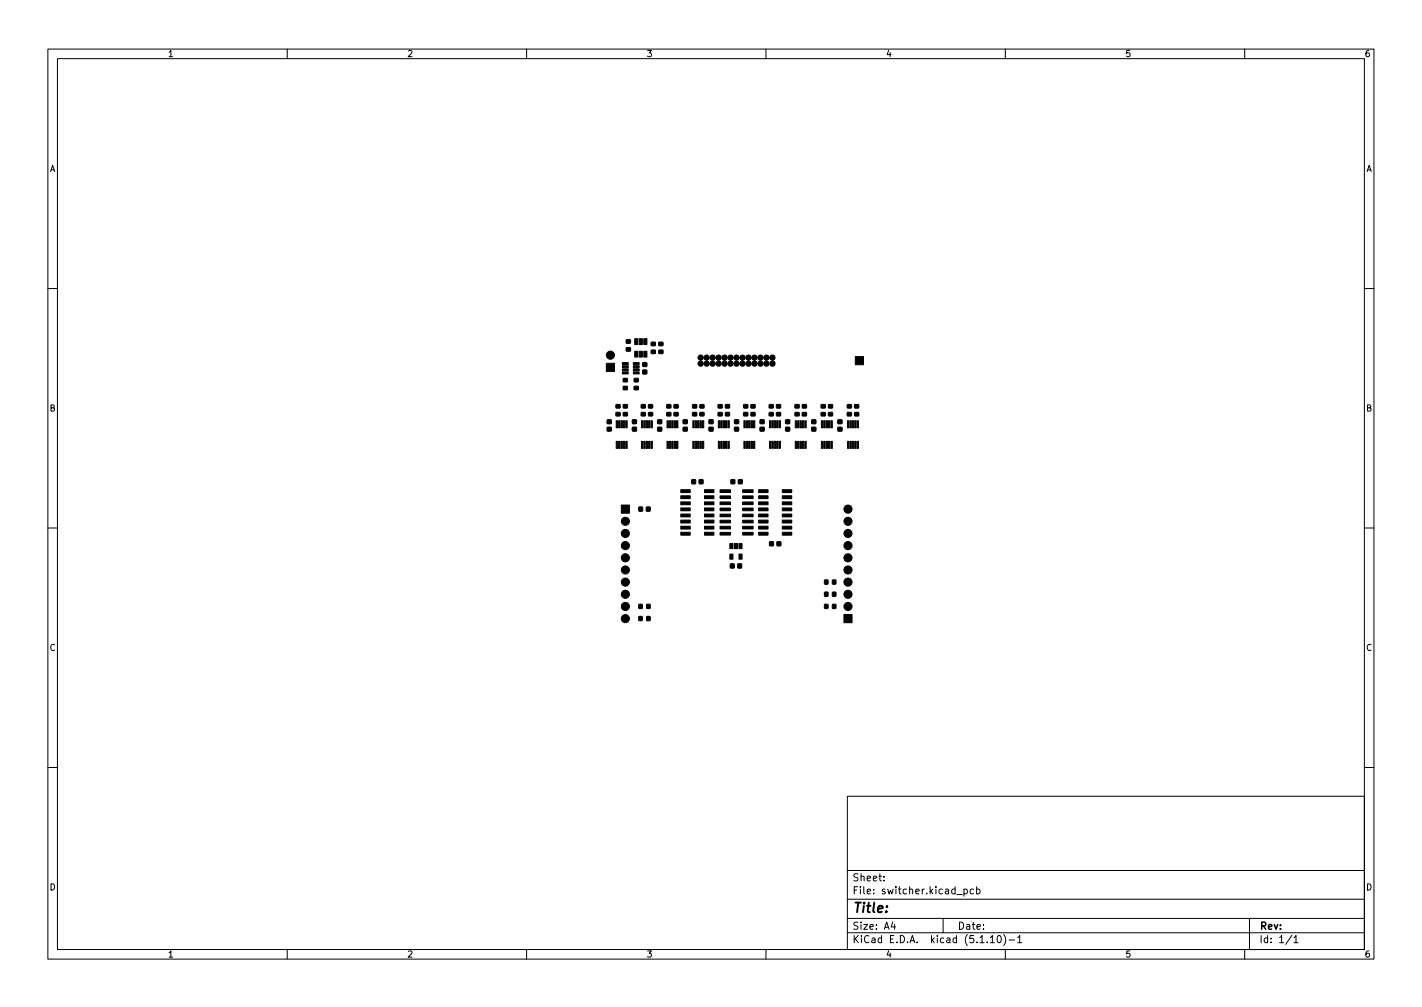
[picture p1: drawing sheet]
<svg xmlns="http://www.w3.org/2000/svg" width="297mm" height="210mm" viewBox="0 0 297 210" stroke-linecap="round" stroke-linejoin="round" font-family="sans-serif">
<defs><g id="words">
<text font-size="2.8" x="178" y="190.6">Title:</text>
<g font-size="2.1">
<text x="178" y="184">Sheet:</text>
<text x="178" y="186.7">File: switcher.kicad_pcb</text>
<text x="178" y="196.9">KiCad E.D.A. kicad (5.1.10)-1</text>
<text x="178" y="194.1">Size: A4</text>
<text x="200" y="194.1">Date:</text>
<text x="263" y="194.1">Rev:</text>
<text x="263" y="196.9">Id: 1/1</text>
</g>
<g font-size="1.8">
<text x="35" y="11.9">1</text>
<text x="85" y="11.9">2</text>
<text x="135" y="11.9">3</text>
<text x="185" y="11.9">4</text>
<text x="235" y="11.9">5</text>
<text x="285" y="11.9">6</text>
<text x="10.3" y="35.9">A</text>
<text x="285.3" y="35.9">A</text>
<text x="10.3" y="85.9">B</text>
<text x="285.3" y="85.9">B</text>
<text x="10.3" y="135.9">C</text>
<text x="285.3" y="135.9">C</text>
<text x="10.3" y="185.9">D</text>
<text x="285.3" y="185.9">D</text>
<text x="35" y="199.9">1</text>
<text x="85" y="199.9">2</text>
<text x="135" y="199.9">3</text>
<text x="185" y="199.9">4</text>
<text x="235" y="199.9">5</text>
<text x="285" y="199.9">6</text>
</g>
</g></defs>
<g fill="none" stroke="#000" stroke-width=".21">
<path d="M10 10.2h277v190.1h-277zM12 12.2h273v186.1h-273zM60 10.2v2M110 10.2v2M160 10.2v2M210 10.2v2M260 10.2v2M10 60.2h2M285 60.2h2M10 110.2h2M285 110.2h2M10 160.2h2"/>
<path d="M177 166.3h108v32h-108zM285 160.2h2M60 198.3v2M110 198.3v2M160 198.3v2M177 194.8h108M177 191.8h108M177 187.8h108M177 181.8h108M184.6 183.8v.1M184.6 183v.1M186.5 192.5l-.4 1h1"/>
<path d="M186.9 193v1M197 191.8v3M199.9 186.8h1.1M201.4 185.7l.4-.1 .3 .3-.2 .7h-.5M201.4 185.6v1.5M203.4 185.7l-.5-.1-.3 .3 .2 .7h.6M204 185.7l.4-.1 .3 .3-.1 .7h-.6M204 185.1v1.5M206.9 195.8l.4-.5v1.5M206.9 196.8h.8M208.5 195.4l.1-.1a.8 .8 0 0 1 .6 .8 .8 .8 0 0 1-.6 .7 1 1 0 0 1-.1-1.4zM209.6 195.1a1.72 1.72 0 0 1 0 2.3"/>
<path d="M210 198.3v2M210.8 196.3h1.1M212.6 195.8l.4-.5v1.5M212.6 196.8h.8M260 198.3v2M261 191.8v6.5M269.9 195.3l-1.3 1.9M270.3 195.8l.4-.5v1.5M270.3 196.8h.8"/>
</g>
<g fill="#000" stroke="#000" stroke-width=".21">
<path d="M126.7 75.9h1.7v1.7h-1.7zM130 77.7h1.2v.4h-1.2zM130 77h1.2v.4h-1.2zM130 76.4h1.2v.4h-1.2zM130 75.7h1.2v.4h-1.2zM130.2 79h.8v.7h-.8zM130.8 71h.9v.6l-.8 .1zM130.8 72.6h.9v.7h-.8zM132.3 75.7h1.2v.4h-1.2zM132.3 76.4h1.2v.4h-1.2zM132.3 77h1.2v.4h-1.2zM132.3 77.7h1.2v.4h-1.2z"/>
<path d="M132.6 73.3h.6v1.3h-.6zM132.6 70.7h.6v1.2h-.6zM132.5 79h.8v.7h-.8zM133.5 73.3h.7v1.3h-.7zM133.5 70.7h.7v1.2h-.7zM134.5 73.3h.6v1.3h-.6zM134.5 70.7h.6v1.2h-.6zM134.3 75.7h.8v.8h-.8zM134.3 77.3h.8v.8h-.8zM136 73.1h.9v.7h-.8zM136 71.5h.9v.6l-.8 .1zM137.6 73.1h.9v.7h-.9z"/>
<path d="M137.6 71.5h.9v.6l-.9 .1zM178.7 74.5h1.7v1.7h-1.7zM126.8 89.2h.9v.8h-.8zM126.8 87.7h.9v.7h-.9zM128.7 87.9h.3v1.4h-.3zM128.7 92.2h.3v1.4h-.3zM128.7 86.1h.8v.7h-.8zM128.7 84.5h.8v.7h-.8zM129.2 87.9h.3v1.4h-.3zM129.2 92.2h.3v1.4h-.3zM129.7 87.9h.3v1.4h-.3zM129.7 92.2h.3v1.4h-.3z"/>
<path d="M130.2 87.9h.3v1.4h-.3zM130.2 92.2h.3v1.4h-.3zM130.2 80.7h.8v.6l-.8 .1zM130.2 86.1h.8l.1 .7h-.9zM130.2 84.5h.8l.1 .7h-.9zM130.7 87.9h.3v1.4h-.3zM130.7 92.2h.3v1.4h-.3zM132.1 89.2h.8l.1 .8h-.9zM132.1 87.7h.8l.1 .7h-.9zM132.5 80.7h.8v.6l-.8 .1zM134 87.9h.3v1.4h-.3zM134 92.2h.3v1.4h-.3z"/>
<path d="M134 86.1h.8v.7h-.8zM134 84.5h.8v.7h-.8zM134.5 87.9h.3v1.4h-.3zM134.5 92.2h.3v1.4h-.3zM135 87.9h.3v1.4h-.3zM135 92.2h.3v1.4h-.3zM135.5 87.9h.3v1.4h-.3zM135.5 92.2h.3v1.4h-.3zM135.5 86.1h.8v.7h-.8zM135.5 84.5h.8v.7h-.8zM136 87.9h.3v1.4h-.3zM136 92.2h.3v1.4h-.3z"/>
<path d="M137.4 89.2h.8v.8h-.8zM137.4 87.7h.8v.7h-.8zM139.3 87.9h.3v1.4h-.3zM139.3 92.2h.3v1.4h-.3zM139.3 86.1h.8v.7h-.8zM139.3 84.5h.8v.7h-.8zM139.8 87.9h.3v1.4h-.3zM139.8 92.2h.3v1.4h-.3zM140.3 87.9h.3v1.4h-.3zM140.3 92.2h.3v1.4h-.3zM140.8 87.9h.3v1.4h-.3zM140.8 92.2h.3v1.4h-.3z"/>
<path d="M140.8 86.1h.8l.1 .7h-.9zM140.8 84.5h.8l.1 .7h-.9zM141.3 87.9h.3v1.4h-.3zM141.3 92.2h.3v1.4h-.3zM142.7 89.2h.8l.1 .8h-.9zM142.7 87.7h.8l.1 .7h-.9zM144.7 87.9h.3v1.4h-.3zM144.7 92.2h.3v1.4h-.3zM144.7 86.1h.8v.7h-.8zM144.7 84.5h.8v.7h-.8zM145.2 87.9h.3v1.4h-.3zM145.2 92.2h.3v1.4h-.3z"/>
<path d="M145.7 87.9h.3v1.4h-.3zM145.7 92.2h.3v1.4h-.3zM146.2 87.9h.3v1.4h-.3zM146.2 92.2h.3v1.4h-.3zM146.2 86.1h.8l.1 .7h-.9zM146.2 84.5h.8l.1 .7h-.9zM146.7 87.9h.3v1.4h-.3zM146.7 92.2h.3v1.4h-.3zM148.1 89.2h.8l.1 .8h-.9zM148.1 87.7h.8l.1 .7h-.9zM150.1 87.9h.2v1.4h-.2zM150.1 92.2h.2v1.4h-.2z"/>
<path d="M150 86.1h.8l.1 .7h-.9zM150 84.5h.8l.1 .7h-.9zM150.6 87.9h.2v1.4h-.2zM150.6 92.2h.2v1.4h-.2zM151.1 87.9h.2v1.4h-.2zM151.1 92.2h.2v1.4h-.2zM151.6 87.9h.2v1.4h-.2zM151.6 92.2h.2v1.4h-.2zM151.5 86.1h.9v.7h-.8zM151.5 84.5h.9v.7h-.8zM152.1 87.9h.2v1.4h-.2zM152.1 92.2h.2v1.4h-.2z"/>
<path d="M153.5 89.2h.8v.8h-.8zM153.5 87.7h.8v.7h-.8zM155.4 87.9h.3v1.4h-.3zM155.4 92.2h.3v1.4h-.3zM155.4 86.1h.8v.7h-.8zM155.4 84.5h.8v.7h-.8zM155.9 87.9h.3v1.4h-.3zM155.9 92.2h.3v1.4h-.3zM156.4 87.9h.3v1.4h-.3zM156.4 92.2h.3v1.4h-.3zM156.9 87.9h.3v1.4h-.3zM156.9 92.2h.3v1.4h-.3z"/>
<path d="M156.9 86.1h.8v.7h-.8zM156.9 84.5h.8v.7h-.8zM157.4 87.9h.3v1.4h-.3zM157.4 92.2h.3v1.4h-.3zM158.8 89.2h.8v.8h-.8zM158.8 87.7h.8v.7h-.8zM160.7 87.8l.3 .1v1.4h-.3zM160.7 92.1l.3 .1v1.4h-.3zM160.7 86.1h.8v.7h-.8zM160.7 84.5h.8v.7h-.8zM161.2 87.8l.3 .1v1.4h-.3zM161.2 92.1l.3 .1v1.4h-.3z"/>
<path d="M161.7 87.8l.3 .1v1.4h-.3zM161.7 92.1l.3 .1v1.4h-.3zM162.2 87.8l.3 .1v1.4h-.3zM162.2 92.1l.3 .1v1.4h-.3zM162.2 86.1h.8l.1 .7h-.9zM162.2 84.5h.8l.1 .7h-.9zM162.7 87.8l.3 .1v1.4h-.3zM162.7 92.1l.3 .1v1.4h-.3zM164.1 89.2h.8v.8h-.8zM164.1 87.7h.8v.7h-.8zM166.1 87.9h.3v1.4h-.3zM166.1 92.2h.3v1.4h-.3z"/>
<path d="M166.1 86.1h.8v.7h-.8zM166.1 84.5h.8v.7h-.8zM166.6 87.9h.3v1.4h-.3zM166.6 92.2h.3v1.4h-.3zM167.1 87.9h.3v1.4h-.3zM167.1 92.2h.3v1.4h-.3zM167.6 87.9h.3v1.4h-.3zM167.6 92.2h.3v1.4h-.3zM167.6 86.1h.8l.1 .7h-.9zM167.6 84.5h.8l.1 .7h-.9zM168.1 87.9h.3v1.4h-.3zM168.1 92.2h.3v1.4h-.3z"/>
<path d="M169.6 89.2h.8v.8h-.8zM169.6 87.7h.8v.7h-.8zM171.6 87.9h.3v1.4h-.3zM171.6 92.2h.3v1.4h-.3zM171.5 86.1h.9v.7h-.8zM171.5 84.5h.9v.7h-.8zM172.1 87.9h.3v1.4h-.3zM172.1 92.2h.3v1.4h-.3zM172.6 87.9h.3v1.4h-.3zM172.6 92.2h.3v1.4h-.3zM173.1 87.9h.3v1.4h-.3zM173.1 92.2h.3v1.4h-.3z"/>
<path d="M173.1 86.1h.8v.7h-.8zM173.1 84.5h.8v.7h-.8zM173.6 87.9h.3v1.4h-.3zM173.6 92.2h.3v1.4h-.3zM175 89.2h.9v.8h-.9zM175 87.7h.9v.7h-.9zM177 87.9h.3v1.4h-.3zM177 92.2h.3v1.4h-.3zM177 86.1h.8v.7h-.8zM177 84.5h.8v.7h-.8zM177.5 87.9h.3v1.4h-.3zM177.5 92.2h.3v1.4h-.3z"/>
<path d="M178 87.9h.3v1.4h-.3zM178 92.2h.3v1.4h-.3zM178.5 87.9h.3v1.4h-.3zM178.5 92.2h.3v1.4h-.3zM178.5 86.1h.8l.1 .7h-.9zM178.5 84.5h.8l.1 .7h-.9zM179 87.9h.3v1.4h-.3zM179 92.2h.3v1.4h-.3zM129.8 105.5h1.7v1.7h-1.7zM133.5 105.9h.7v.8h-.8zM135 105.9h.8v.8h-.8zM142.2 111.1h1.9l.1 .6h-2z"/>
<path d="M142.2 109.9h1.9l.1 .5-2 .1zM142.2 108.6h1.9l.1 .6h-2zM142.2 107.3h1.9l.1 .6h-2zM142.2 106.1h1.9l.1 .5-2 .1zM142.2 104.8h1.9l.1 .6h-2zM142.2 103.5h1.9l.1 .6h-2zM142.2 102.3l1.9-.1 .1 .6h-2zM144.5 100.2h.8v.8h-.8zM146.1 100.2h.7v.8h-.7zM147.2 102.3l1.9-.1v.6h-1.9zM147.2 103.5h1.9v.6h-1.9zM147.2 104.8h1.9v.6h-1.9z"/>
<path d="M147.2 106.1h1.9v.5l-1.9 .1zM147.2 107.3h1.9v.6h-1.9zM147.2 108.6h1.9v.6h-1.9zM147.2 109.9h1.9v.5l-1.9 .1zM147.2 111.1h1.9v.6h-1.9zM150.4 111.2h2.2v.5h-2.2zM150.4 109.9h2.2v.5h-2.2zM150.4 108.6h2.2v.6h-2.2zM150.4 107.3h2.2v.6h-2.2zM150.4 106.1h2.2v.5h-2.2zM150.4 104.8h2.2v.6h-2.2zM150.4 103.5h2.2v.6h-2.2z"/>
<path d="M150.4 102.3h2.2v.5h-2.2zM152.5 115.7h.6v1h-.6zM152.5 113.5h.6v1h-.6zM152.6 117.8h.7v.8h-.7zM152.7 100.2h.8v.8h-.8zM153.4 113.5h.7v1h-.7zM154.4 115.7h.6v1h-.6zM154.4 113.5h.6v1h-.6zM154.1 117.8h.8v.8h-.8zM154.3 100.2h.7v.8h-.7zM155.1 102.3h2.2v.5h-2.2zM155.1 103.5h2.2v.6h-2.2z"/>
<path d="M155.1 104.8h2.2v.6h-2.2zM155.1 106.1h2.2v.5h-2.2zM155.1 107.3h2.2v.6h-2.2zM155.1 108.6h2.2v.6h-2.2zM155.1 109.9h2.2v.5h-2.2zM155.1 111.2h2.2v.5h-2.2zM158.5 111.1h1.9v.6h-1.9zM158.5 109.9h1.9v.5l-1.9 .1zM158.5 108.6h1.9v.6h-1.9zM158.5 107.3h1.9v.6h-1.9zM158.5 106.1h1.9v.5l-1.9 .1zM158.5 104.8h1.9v.6h-1.9z"/>
<path d="M158.5 103.5h1.9v.6h-1.9zM158.5 102.3l1.9-.1v.6h-1.9zM160.8 113.1h.7v.8h-.7zM162.3 113.1h.8v.8h-.8zM163.4 102.3l2-.1v.6h-2zM163.4 103.5h2v.6h-2zM163.4 104.8h2v.6h-2zM163.4 106.1h2v.5l-2 .1zM163.4 107.3h2v.6h-2zM163.4 108.6h2v.6h-2zM163.4 109.9h2v.5l-2 .1zM163.4 111.1h2v.6h-2z"/>
<path d="M133.5 128.7l.6 .1v.8h-.7zM133.5 126.2h.6v.8h-.7zM135.1 128.7l.7 .1v.8h-.7zM135.1 126.2h.7v.8h-.7zM172.3 123.7h.6v.8h-.7zM172.3 126.2h.6v.8h-.7zM172.3 121.1h.6v.9l-.7-.1zM173.9 123.7h.7v.8h-.7zM173.9 126.2h.7v.8h-.7zM173.9 121.1h.7v.9l-.7-.1zM176.3 128.3h1.7v1.7h-1.7z"/>
<circle cx="127.5" cy="74.2" r=".85"/>
<circle cx="146.4" cy="74.7" r=".55"/>
<circle cx="146.4" cy="75.9" r=".55"/>
<circle cx="147.6" cy="74.7" r=".55"/>
<circle cx="147.6" cy="75.9" r=".55"/>
<circle cx="148.9" cy="74.7" r=".55"/>
<circle cx="148.9" cy="75.9" r=".55"/>
<circle cx="150.1" cy="74.7" r=".55"/>
<circle cx="150.1" cy="75.9" r=".55"/>
<circle cx="151.4" cy="74.7" r=".55"/>
<circle cx="151.4" cy="75.9" r=".55"/>
<circle cx="152.6" cy="74.7" r=".55"/>
<circle cx="152.6" cy="75.9" r=".55"/>
<circle cx="153.9" cy="74.7" r=".55"/>
<circle cx="153.9" cy="75.9" r=".55"/>
<circle cx="155.1" cy="74.7" r=".55"/>
<circle cx="155.1" cy="75.9" r=".55"/>
<circle cx="156.4" cy="74.7" r=".55"/>
<circle cx="156.4" cy="75.9" r=".55"/>
<circle cx="157.6" cy="74.7" r=".55"/>
<circle cx="157.6" cy="75.9" r=".55"/>
<circle cx="158.9" cy="74.7" r=".55"/>
<circle cx="158.9" cy="75.9" r=".55"/>
<circle cx="160.1" cy="74.7" r=".55"/>
<circle cx="160.1" cy="75.9" r=".55"/>
<circle cx="161.4" cy="74.7" r=".55"/>
<circle cx="161.4" cy="75.9" r=".55"/>
<circle cx="130.6" cy="111.4" r=".85"/>
<circle cx="130.6" cy="119" r=".85"/>
<circle cx="130.6" cy="116.5" r=".85"/>
<circle cx="130.6" cy="108.8" r=".85"/>
<circle cx="130.6" cy="113.9" r=".85"/>
<circle cx="177.1" cy="111.4" r=".85"/>
<circle cx="177.1" cy="108.8" r=".85"/>
<circle cx="177.1" cy="116.5" r=".85"/>
<circle cx="177.1" cy="113.9" r=".85"/>
<circle cx="177.1" cy="106.3" r=".85"/>
<circle cx="177.1" cy="119" r=".85"/>
<circle cx="130.6" cy="129.2" r=".85"/>
<circle cx="130.6" cy="126.6" r=".85"/>
<circle cx="130.6" cy="121.5" r=".85"/>
<circle cx="130.6" cy="124.1" r=".85"/>
<circle cx="177.1" cy="121.5" r=".85"/>
<circle cx="177.1" cy="126.6" r=".85"/>
<circle cx="177.1" cy="124.1" r=".85"/>
</g>
<use href="#words"/>
</svg>
